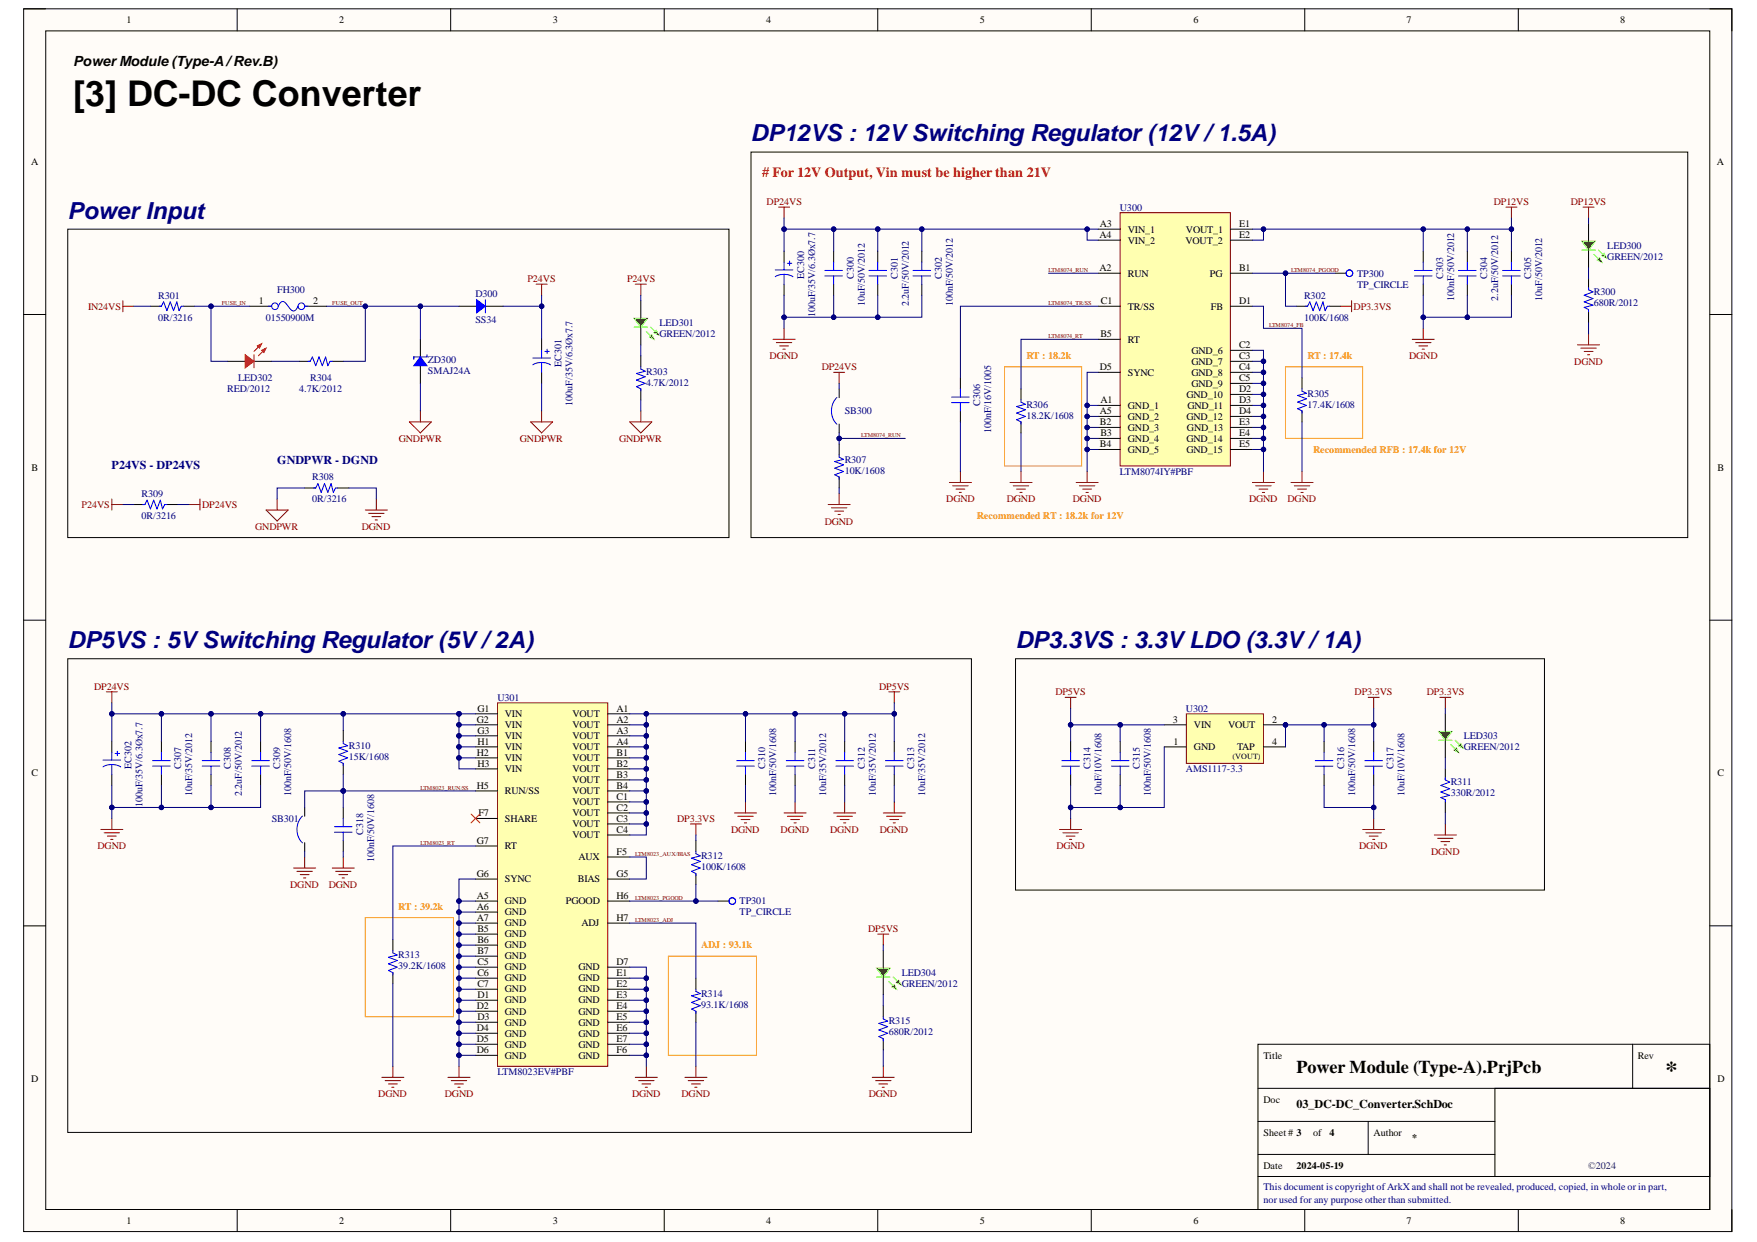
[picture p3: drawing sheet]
<svg xmlns="http://www.w3.org/2000/svg" width="297mm" height="210mm" viewBox="0 0 297 210" stroke-linecap="round" stroke-linejoin="round" font-family="sans-serif">
<defs><g id="words">
<text font-size="6" x="12.4" y="17.9">[3] DC-DC Converter</text>
<text font-size="4.1" x="281.5" y="182.2">*</text>
<g font-size="4" fill="#000080">
<text x="126.9" y="23.9">DP12VS : 12V Switching Regulator (12V / 1.5A)</text>
<text x="11.4" y="36.9">Power Input</text>
<text x="11.4" y="109.5">DP5VS : 5V Switching Regulator (5V / 2A)</text>
<text x="171.7" y="109.5">DP3.3VS : 3.3V LDO (3.3V / 1A)</text>
</g>
<text font-size="3" x="219.2" y="181.4">Power Module (Type-A).PrjPcb</text>
<text font-size="2.4" x="12.4" y="11.2">PowerModule (Type-A /Rev.B)</text>
<text font-size="2.4" fill="#f00" x="128.8" y="29.8"># For 12V Output, Vin must be higher than 21V</text>
<g font-size="2" fill="#000080">
<text x="18.9" y="79.3">P24VS - DP24VS</text>
<text x="46.9" y="78.4">GNDPWR - DGND</text>
</g>
<text font-size="2" x="219.2" y="187.2">03_DC-DC_Converter.SchDoc</text>
<g font-size="1.7">
<text x="21.4" y="3.9">1</text>
<text x="57.4" y="3.9">2</text>
<text x="93.5" y="3.9">3</text>
<text x="129.5" y="3.9">4</text>
<text x="165.6" y="3.9">5</text>
<text x="201.8" y="3.9">6</text>
<text x="237.8" y="3.9">7</text>
<text x="273.9" y="3.9">8</text>
<text x="5.2" y="27.9">A</text>
<text x="290.3" y="27.9">A</text>
<text x="185.9" y="40.2">A4</text>
<text x="186" y="38.4">A3</text>
<text x="190.7" y="39.3">VIN_1</text>
<text x="190.7" y="41.2">VIN_2</text>
<text x="200.4" y="41.2">VOUT_2</text>
<text x="200.5" y="39.3">VOUT_1</text>
<text x="209.5" y="38.4">E1</text>
<text x="209.5" y="40.2">E2</text>
<text x="185.9" y="45.8">A2</text>
<text x="190.7" y="46.7">RUN</text>
<text x="204.6" y="46.7">PG</text>
<text x="209.5" y="45.8">B1</text>
<text x="43.7" y="51.4">1</text>
<text x="53" y="51.4">2</text>
<text x="186.1" y="51.4">C1</text>
<text x="190.7" y="52.3">TR/SS</text>
<text x="204.7" y="52.3">FB</text>
<text x="209.5" y="51.4">D1</text>
<text x="186" y="57">B5</text>
<text x="190.7" y="57.9">RT</text>
<text x="201.4" y="59.8">GND_6</text>
<text x="209.5" y="58.8">C2</text>
<text x="186" y="62.5">D5</text>
<text x="190.7" y="63.5">SYNC</text>
<text x="201.4" y="61.6">GND_7</text>
<text x="201.4" y="63.5">GND_8</text>
<text x="201.4" y="65.3">GND_9</text>
<text x="209.5" y="60.7">C3</text>
<text x="209.5" y="62.5">C4</text>
<text x="209.5" y="64.4">C5</text>
<text x="186" y="70">A5</text>
<text x="186" y="71.8">B2</text>
<text x="186" y="68.1">A1</text>
<text x="190.7" y="69.1">GND_1</text>
<text x="190.7" y="70.9">GND_2</text>
<text x="200.6" y="67.2">GND_10</text>
<text x="200.6" y="70.9">GND_12</text>
<text x="200.8" y="69.1">GND_11</text>
<text x="209.5" y="66.3">D2</text>
<text x="209.5" y="68.1">D3</text>
<text x="209.5" y="70">D4</text>
<text x="209.5" y="71.8">E3</text>
<text x="186" y="75.6">B4</text>
<text x="186" y="73.7">B3</text>
<text x="190.7" y="72.8">GND_3</text>
<text x="190.7" y="74.6">GND_4</text>
<text x="190.7" y="76.5">GND_5</text>
<text x="200.6" y="74.6">GND_14</text>
<text x="200.6" y="76.5">GND_15</text>
<text x="200.7" y="72.8">GND_13</text>
<text x="209.5" y="73.7">E4</text>
<text x="209.5" y="75.6">E5</text>
<text x="5.3" y="79.5">B</text>
<text x="290.3" y="79.5">B</text>
<text x="80.6" y="122.1">G2</text>
<text x="80.7" y="120.3">G1</text>
<text x="80.7" y="124">G3</text>
<text x="80.7" y="125.9">H1</text>
<text x="85.4" y="121.2">VIN</text>
<text x="85.4" y="123.1">VIN</text>
<text x="85.4" y="124.9">VIN</text>
<text x="96.8" y="121.2">VOUT</text>
<text x="96.8" y="123.1">VOUT</text>
<text x="96.8" y="124.9">VOUT</text>
<text x="104.2" y="120.3">A1</text>
<text x="104.2" y="122.1">A2</text>
<text x="104.2" y="124">A3</text>
<text x="104.2" y="125.9">A4</text>
<text x="198.3" y="122.1">3</text>
<text x="198.4" y="125.9">1</text>
<text x="201.9" y="123.1">VIN</text>
<text x="207.6" y="123.1">VOUT</text>
<text x="215.1" y="122.1">2</text>
<text x="215.1" y="125.9">4</text>
<text x="5.3" y="131.2">C</text>
<text x="80.6" y="127.7">H2</text>
<text x="80.7" y="129.6">H3</text>
<text x="85.4" y="126.8">VIN</text>
<text x="85.4" y="128.6">VIN</text>
<text x="85.4" y="130.5">VIN</text>
<text x="96.8" y="126.8">VOUT</text>
<text x="96.8" y="128.6">VOUT</text>
<text x="96.8" y="130.5">VOUT</text>
<text x="104.2" y="127.7">B1</text>
<text x="104.2" y="129.6">B2</text>
<text x="104.2" y="131.4">B3</text>
<text x="201.9" y="126.8">GND</text>
<text x="209.1" y="126.8">TAP</text>
<text x="290.3" y="131.2">C</text>
<text x="80.6" y="133.3">H5</text>
<text x="80.9" y="137.9">F7</text>
<text x="85.4" y="134.2">RUN/SS</text>
<text x="96.8" y="132.4">VOUT</text>
<text x="96.8" y="134.2">VOUT</text>
<text x="96.8" y="136.1">VOUT</text>
<text x="96.8" y="137.9">VOUT</text>
<text x="104.2" y="133.3">B4</text>
<text x="104.2" y="135.2">C1</text>
<text x="104.2" y="137">C2</text>
<text x="80.6" y="142.6">G7</text>
<text x="85.4" y="138.9">SHARE</text>
<text x="85.4" y="143.5">RT</text>
<text x="96.8" y="139.8">VOUT</text>
<text x="96.8" y="141.7">VOUT</text>
<text x="104.2" y="138.9">C3</text>
<text x="104.2" y="140.7">C4</text>
<text x="80.6" y="148.2">G6</text>
<text x="85.4" y="149.1">SYNC</text>
<text x="97.7" y="149.1">BIAS</text>
<text x="97.8" y="145.4">AUX</text>
<text x="104.2" y="144.5">F5</text>
<text x="104.2" y="148.2">G5</text>
<text x="80.6" y="151.9">A5</text>
<text x="80.6" y="153.8">A6</text>
<text x="80.6" y="155.6">A7</text>
<text x="85.4" y="152.8">GND</text>
<text x="85.4" y="154.7">GND</text>
<text x="95.7" y="152.8">PGOOD</text>
<text x="104.2" y="151.9">H6</text>
<text x="104.2" y="155.6">H7</text>
<text x="80.7" y="157.5">B5</text>
<text x="80.7" y="159.3">B6</text>
<text x="80.7" y="161.2">B7</text>
<text x="85.4" y="156.5">GND</text>
<text x="85.4" y="158.4">GND</text>
<text x="85.4" y="160.3">GND</text>
<text x="98.3" y="156.5">ADJ</text>
<text x="80.7" y="163.1">C5</text>
<text x="80.7" y="164.9">C6</text>
<text x="80.7" y="166.8">C7</text>
<text x="85.4" y="162.1">GND</text>
<text x="85.4" y="164">GND</text>
<text x="85.4" y="165.8">GND</text>
<text x="85.4" y="167.7">GND</text>
<text x="97.8" y="167.7">GND</text>
<text x="97.8" y="165.8">GND</text>
<text x="97.8" y="164">GND</text>
<text x="104.2" y="166.8">E2</text>
<text x="104.2" y="164.9">E1</text>
<text x="104.2" y="163.1">D7</text>
<text x="80.6" y="170.6">D2</text>
<text x="80.7" y="168.6">D1</text>
<text x="80.7" y="172.4">D3</text>
<text x="85.4" y="169.6">GND</text>
<text x="85.4" y="171.5">GND</text>
<text x="85.4" y="173.4">GND</text>
<text x="97.8" y="173.4">GND</text>
<text x="97.8" y="171.5">GND</text>
<text x="97.8" y="169.6">GND</text>
<text x="104.2" y="172.4">E5</text>
<text x="104.2" y="170.6">E4</text>
<text x="104.2" y="168.6">E3</text>
<text x="80.6" y="174.3">D4</text>
<text x="80.6" y="176.2">D5</text>
<text x="80.6" y="178">D6</text>
<text x="85.4" y="175.2">GND</text>
<text x="85.4" y="177.1">GND</text>
<text x="85.4" y="178.9">GND</text>
<text x="97.8" y="178.9">GND</text>
<text x="97.8" y="177.1">GND</text>
<text x="97.8" y="175.2">GND</text>
<text x="104.2" y="178">F6</text>
<text x="104.2" y="176.2">E7</text>
<text x="104.2" y="174.3">E6</text>
<text x="213.6" y="178.9">Title</text>
<text x="276.9" y="178.9">Rev</text>
<text x="5.2" y="182.8">D</text>
<text x="290.3" y="182.8">D</text>
<text x="213.6" y="186.4">Doc</text>
<text x="213.6" y="192">Sheet # 3</text>
<text x="222" y="192">of</text>
<text x="224.8" y="192">4</text>
<text x="232.2" y="192">Author</text>
<text x="213.6" y="197.5">Date</text>
<text x="219.2" y="197.5">2024-05-19</text>
<text x="238.7" y="192.9">*</text>
<text x="21.4" y="206.8">1</text>
<text x="57.4" y="206.8">2</text>
<text x="93.5" y="206.8">3</text>
<text x="129.5" y="206.8">4</text>
<text x="165.6" y="206.8">5</text>
<text x="201.8" y="206.8">6</text>
<text x="237.8" y="206.8">7</text>
<text x="273.9" y="206.8">8</text>
</g>
<g font-size="1.7" fill="#800000">
<text x="129.6" y="34.6">DP24VS</text>
<text x="252.5" y="34.6">DP12VS</text>
<text x="265.6" y="34.6">DP12VS</text>
<text x="89.2" y="47.7">P24VS</text>
<text x="106" y="47.7">P24VS</text>
<text x="14.9" y="52.3">IN24VS</text>
<text x="228.8" y="52.3">DP3.3VS</text>
<text x="130.1" y="60.7">DGND</text>
<text x="138.9" y="62.5">DP24VS</text>
<text x="238.2" y="60.7">DGND</text>
<text x="266.2" y="61.6">DGND</text>
<text x="67.4" y="74.6">GNDPWR</text>
<text x="87.9" y="74.6">GNDPWR</text>
<text x="104.6" y="74.6">GNDPWR</text>
<text x="13.8" y="85.8">P24VS</text>
<text x="34.2" y="85.8">DP24VS</text>
<text x="43.1" y="89.6">GNDPWR</text>
<text x="61.2" y="89.6">DGND</text>
<text x="139.4" y="88.7">DGND</text>
<text x="160" y="84.9">DGND</text>
<text x="170.2" y="84.9">DGND</text>
<text x="181.4" y="84.9">DGND</text>
<text x="211.2" y="84.9">DGND</text>
<text x="217.7" y="84.9">DGND</text>
<text x="15.9" y="116.6">DP24VS</text>
<text x="148.6" y="116.6">DP5VS</text>
<text x="178.4" y="117.5">DP5VS</text>
<text x="229" y="117.5">DP3.3VS</text>
<text x="241.2" y="117.5">DP3.3VS</text>
<text x="16.5" y="143.5">DGND</text>
<text x="114.5" y="138.9">DP3.3VS</text>
<text x="123.6" y="140.7">DGND</text>
<text x="132" y="140.7">DGND</text>
<text x="140.4" y="140.7">DGND</text>
<text x="148.7" y="140.7">DGND</text>
<text x="178.6" y="143.5">DGND</text>
<text x="229.8" y="143.5">DGND</text>
<text x="242" y="144.5">DGND</text>
<text x="49.1" y="150">DGND</text>
<text x="55.6" y="150">DGND</text>
<text x="146.8" y="157.5">DP5VS</text>
<text x="64" y="185.5">DGND</text>
<text x="75.2" y="185.5">DGND</text>
<text x="106.8" y="185.5">DGND</text>
<text x="115.2" y="185.5">DGND</text>
<text x="146.9" y="185.5">DGND</text>
</g>
<g font-size="1.7" fill="#000080">
<text x="189.3" y="35.6">U300</text>
<text x="136" y="47.1" transform="rotate(-90 136 47.1)">EC300</text>
<text x="144.3" y="47.1" transform="rotate(-90 144.3 47.1)">C300</text>
<text x="151.8" y="47.1" transform="rotate(-90 151.8 47.1)">C301</text>
<text x="159.2" y="47.1" transform="rotate(-90 159.2 47.1)">C302</text>
<text x="229.4" y="46.7">TP300</text>
<text x="244" y="47.1" transform="rotate(-90 244 47.1)">C303</text>
<text x="251.4" y="47.1" transform="rotate(-90 251.4 47.1)">C304</text>
<text x="258.9" y="47.1" transform="rotate(-90 258.9 47.1)">C305</text>
<text x="271.7" y="42.1">LED300</text>
<text x="271.7" y="43.9">GREEN/2012</text>
<text x="26.7" y="50.5">R301</text>
<text x="46.9" y="49.5">FH300</text>
<text x="80.4" y="50.1">D300</text>
<text x="137.8" y="53.6" transform="rotate(-90 137.8 53.6)">100uF/35V/6.3Øx7.7</text>
<text x="146.2" y="51.7" transform="rotate(-90 146.2 51.7)">10uF/50V/2012</text>
<text x="153.6" y="51.7" transform="rotate(-90 153.6 51.7)">2.2uF/50V/2012</text>
<text x="161.1" y="51.7" transform="rotate(-90 161.1 51.7)">100nF/50V/2012</text>
<text x="220.5" y="50.5">R302</text>
<text x="229.4" y="48.6">TP_CIRCLE</text>
<text x="245.8" y="50.8" transform="rotate(-90 245.8 50.8)">100nF/50V/2012</text>
<text x="253.3" y="50.8" transform="rotate(-90 253.3 50.8)">2.2uF/50V/2012</text>
<text x="260.7" y="50.8" transform="rotate(-90 260.7 50.8)">10uF/50V/2012</text>
<text x="269.4" y="49.9">R300</text>
<text x="269.4" y="51.7">680R/2012</text>
<text x="26.7" y="54.2">0R/3216</text>
<text x="44.9" y="54.2">01550900M</text>
<text x="80.4" y="54.5">SS34</text>
<text x="111.5" y="55.1">LED301</text>
<text x="111.5" y="57">GREEN/2012</text>
<text x="220.5" y="54.2">100K/1608</text>
<text x="40.3" y="64.4">LED302</text>
<text x="52.5" y="64.4">R304</text>
<text x="72.3" y="61.3">ZD300</text>
<text x="72.3" y="63.1">SMAJ24A</text>
<text x="94.9" y="62" transform="rotate(-90 94.9 62)">EC301</text>
<text x="109.2" y="63.3">R303</text>
<text x="109.2" y="65.2">4.7K/2012</text>
<text x="38.4" y="66.3">RED/2012</text>
<text x="50.6" y="66.3">4.7K/2012</text>
<text x="96.8" y="68.5" transform="rotate(-90 96.8 68.5)">100uF/35V/6.3Øx7.7</text>
<text x="142.8" y="70">SB300</text>
<text x="165.7" y="68.5" transform="rotate(-90 165.7 68.5)">C306</text>
<text x="173.5" y="68.9">R306</text>
<text x="173.5" y="70.7">18.2K/1608</text>
<text x="221.1" y="67">R305</text>
<text x="221.1" y="68.9">17.4K/1608</text>
<text x="167.6" y="73.2" transform="rotate(-90 167.6 73.2)">100nF/16V/1005</text>
<text x="23.9" y="83.9">R309</text>
<text x="52.8" y="81.1">R308</text>
<text x="142.8" y="78.2">R307</text>
<text x="142.8" y="80">10K/1608</text>
<text x="189.3" y="80.2">LTM8074IY#PBF</text>
<text x="23.9" y="87.7">0R/3216</text>
<text x="52.8" y="84.9">0R/3216</text>
<text x="84.1" y="118.4">U301</text>
<text x="200.5" y="120.3">U302</text>
<text x="247.5" y="124.9">LED303</text>
<text x="22.2" y="129.9" transform="rotate(-90 22.2 129.9)">EC302</text>
<text x="30.6" y="129.9" transform="rotate(-90 30.6 129.9)">C307</text>
<text x="39" y="129.9" transform="rotate(-90 39 129.9)">C308</text>
<text x="47.4" y="129.9" transform="rotate(-90 47.4 129.9)">C309</text>
<text x="59" y="126.6">R310</text>
<text x="59" y="128.5">15K/1608</text>
<text x="129.4" y="129.9" transform="rotate(-90 129.4 129.9)">C310</text>
<text x="137.8" y="129.9" transform="rotate(-90 137.8 129.9)">C311</text>
<text x="146.2" y="129.9" transform="rotate(-90 146.2 129.9)">C312</text>
<text x="154.6" y="129.9" transform="rotate(-90 154.6 129.9)">C313</text>
<text x="184.3" y="129.9" transform="rotate(-90 184.3 129.9)">C314</text>
<text x="192.7" y="129.9" transform="rotate(-90 192.7 129.9)">C315</text>
<text x="200.5" y="130.5">AMS1117-3.3</text>
<text x="227.2" y="129.9" transform="rotate(-90 227.2 129.9)">C316</text>
<text x="235.6" y="129.9" transform="rotate(-90 235.6 129.9)">C317</text>
<text x="247.5" y="126.8">GREEN/2012</text>
<text x="24.1" y="136.4" transform="rotate(-90 24.1 136.4)">100uF/35V/6.3Øx7.7</text>
<text x="32.5" y="134.6" transform="rotate(-90 32.5 134.6)">10uF/35V/2012</text>
<text x="40.9" y="134.6" transform="rotate(-90 40.9 134.6)">2.2uF/50V/2012</text>
<text x="49.2" y="134.6" transform="rotate(-90 49.2 134.6)">100nF/50V/1608</text>
<text x="131.2" y="134.6" transform="rotate(-90 131.2 134.6)">100nF/50V/1608</text>
<text x="139.7" y="134.6" transform="rotate(-90 139.7 134.6)">10uF/35V/2012</text>
<text x="148" y="134.6" transform="rotate(-90 148 134.6)">10uF/35V/2012</text>
<text x="156.4" y="134.6" transform="rotate(-90 156.4 134.6)">10uF/35V/2012</text>
<text x="186.2" y="134.6" transform="rotate(-90 186.2 134.6)">10uF/10V/1608</text>
<text x="194.6" y="134.6" transform="rotate(-90 194.6 134.6)">100nF/50V/1608</text>
<text x="229.1" y="134.6" transform="rotate(-90 229.1 134.6)">100nF/50V/1608</text>
<text x="237.5" y="134.6" transform="rotate(-90 237.5 134.6)">10uF/10V/1608</text>
<text x="245.3" y="132.7">R311</text>
<text x="245.3" y="134.6">330R/2012</text>
<text x="45.9" y="138.9">SB301</text>
<text x="61.4" y="141.1" transform="rotate(-90 61.4 141.1)">C318</text>
<text x="63.3" y="145.7" transform="rotate(-90 63.3 145.7)">100nF/50V/1608</text>
<text x="118.5" y="145.2">R312</text>
<text x="118.5" y="147.1">100K/1608</text>
<text x="125" y="152.8">TP301</text>
<text x="125" y="154.7">TP_CIRCLE</text>
<text x="67.3" y="162">R313</text>
<text x="67.3" y="163.8">39.2K/1608</text>
<text x="152.4" y="164.9">LED304</text>
<text x="152.4" y="166.8">GREEN/2012</text>
<text x="118.5" y="168.5">R314</text>
<text x="118.5" y="170.3">93.1K/1608</text>
<text x="150.2" y="173.1">R315</text>
<text x="150.2" y="175">680R/2012</text>
<text x="84.1" y="181.7">LTM8023EV#PBF</text>
<text x="213.6" y="201.1">This document is copyright ofArkX and shall not be revealed, produced, copied, in whole or in part,</text>
<text x="213.6" y="203.3">nor used for any purpose other than submitted.</text>
</g>
<g font-size="1.7" fill="#f90">
<text x="173.5" y="60.7">RT : 18.2k</text>
<text x="221.1" y="60.7">RT : 17.4k</text>
<text x="222" y="76.5">Recommended RFB : 17.4k for 12V</text>
<text x="165.1" y="87.7">Recommended RT : 18.2k for 12V</text>
<text x="67.3" y="153.8">RT : 39.2k</text>
<text x="118.5" y="160.3">ADJ : 93.1k</text>
</g>
<text font-size="1.7" fill="#073763" x="268.5" y="197.5">©2024</text>
<text font-size="1.4" x="208.4" y="128.3">(VOUT)</text>
<g font-size="1" fill="#800000">
<text x="177.2" y="46">LTM8074_RUN</text>
<text x="218.3" y="46">LTM8074_PGOOD</text>
<text x="37.5" y="51.6">FUSE_IN</text>
<text x="56.2" y="51.6">FUSE_OUT</text>
<text x="177.2" y="51.6">LTM8074_TR/SS</text>
<text x="177.2" y="57.1">LTM8074_RT</text>
<text x="214.5" y="55.3">LTM8074_FB</text>
<text x="145.6" y="73.9">LTM8074_RUN</text>
<text x="71.1" y="133.5">LTM8023_RUN/SS</text>
<text x="71.1" y="142.8">LTM8023_RT</text>
<text x="107.4" y="144.6">LTM8023_AUX/BIAS</text>
<text x="107.4" y="152.1">LTM8023_PGOOD</text>
<text x="107.4" y="155.8">LTM8023_ADJ</text>
</g>
</g></defs>
<path d="M4 1.5h288.8v206.6h-288.8z" fill-rule="evenodd" fill="#fffcf8"/>
<path d="M4 1.5h288.8v206.6h-288.8z" fill="none" stroke="#000" stroke-width=".17"/>
<path d="M7.7 5.2h281.4v199.2h-281.4z" fill-rule="evenodd" fill="#fffcf8"/>
<g fill="none" stroke="#000" stroke-width=".17">
<path d="M4 1.5h3.7M7.7 5.2h281.4v199.2h-281.4zM40.1 1.5v3.7M76.2 1.5v3.7M112.3 1.5v3.7M148.4 1.5v3.7M184.5 1.5v3.7M220.6 1.5v3.7M256.7 1.5v3.7M289.1 1.5h3.7v3.7M4 53.2h3.7M289.1 53.2h3.7"/>
<path d="M38.5 61.1h2.9M42.9 61.1h3M4 104.8h3.7M289.1 104.8h3.7M4 156.5h3.7M289.1 156.5h3.7M212.7 176.5h76.4v27.9h-76.4zM276 176.5v7.4M212.7 183.9h76.4M212.7 198.8h76.4M212.7 189.5h40M212.7 195.1h40"/>
<path d="M231.3 189.5v5.6M252.7 183.9h36.4v14.9h-36.4zM40.1 204.4v3.7M76.2 204.4v3.7M112.3 204.4v3.7M148.4 204.4v3.7M184.5 204.4v3.7M220.6 204.4v3.7M256.7 204.4v3.7M292.8 204.4v3.7"/>
</g>
<path d="M42.9 60v2.2" fill="none" stroke="#f00" stroke-width=".17"/>
<path d="M41.4 60l1.5 1.1-1.5 1.1z" fill="#f00"/>
<path d="M41.4 60l1.5 1.1-1.5 1.1zM43.9 58.5l-1 .9" fill="none" stroke="#f00" stroke-width=".17"/>
<path d="M43.5 58.5l.7-.4-.3 .7z" fill="#f00"/>
<path d="M43.5 58.5l.7-.4-.3 .7zM44.8 59l-1.1 1.1" fill="none" stroke="#f00" stroke-width=".17"/>
<path d="M44.2 59.2l.8-.4-.4 .8z" fill="#f00"/>
<path d="M44.2 59.2l.8-.4-.4 .8z" fill="none" stroke="#f00" stroke-width=".17"/>
<path d="M71.1 57.3v3M50.6 61.1h1.8M56.2 61.1h1.8M71.1 61.8v3" fill="none" stroke="#000" stroke-width=".17"/>
<path d="M52.1 61.1h.3l.4-.8 .6 1.5 .5-1.5 .6 1.5 .5-1.5 .4 1.5 .4-.7h.4" fill="none" stroke="#00f" stroke-width=".17"/>
<path d="M71.1 60.3l1.1 1.5h-2.2z" fill="#00f"/>
<g fill="none" stroke="#00f" stroke-width=".17">
<path d="M45.4 51.8h.5M47 51.8a.81 .81 0 0 1 1-.8l.9 1a.7 .7 0 0 0 .7 .5 .7 .7 0 0 0 .7-.5l.1-.2M51.5 51.8h.6M72.2 60v.3h-2.2v.4M82.1 50.6v2.3M71.1 60.3l1.1 1.5h-2.2zM108.3 62v.4l.8 .3-1.5 .4 1.5 .6-1.5 .5 1.5 .6-1.5 .5 .7 .4v.4"/>
<circle cx="46.5" cy="51.8" r=".56"/>
<circle cx="50.9" cy="51.8" r=".56"/>
</g>
<path d="M42.2 51.8h3.7M51.5 51.8h3.7M77.6 51.8h3M82.1 51.8h2.9M108.3 60.1v1.9M108.3 65.7v1.9" fill="none" stroke="#000" stroke-width=".17"/>
<path d="M90.6 48h1.9M91.6 48v1.9M107.4 48h1.9M108.3 48v1.9M89.7 71.3h3.7l-1.8 1.9zM91.6 69.4v1.9" fill="none" stroke="#800000" stroke-width=".17"/>
<path d="M80.6 50.6l1.5 1.2-1.5 1.1z" fill="#00f"/>
<path d="M80.6 50.6l1.5 1.2-1.5 1.1z" fill="none" stroke="#00f" stroke-width=".17"/>
<path d="M106.5 71.3h3.7l-1.9 1.9zM108.3 69.4v1.9" fill="none" stroke="#800000" stroke-width=".17"/>
<path d="M108.3 50.8v3M108.3 55.3v3" fill="none" stroke="#000" stroke-width=".17"/>
<path d="M107.2 55.3h2.3" fill="none" stroke="#0f0" stroke-width=".17"/>
<path d="M107.2 53.8h2.3l-1.2 1.5z" fill="#0f0"/>
<path d="M107.2 53.8h2.3l-1.2 1.5zM110 55.3l.9 .9" fill="none" stroke="#0f0" stroke-width=".17"/>
<path d="M110.9 55.9l.4 .7-.7-.4z" fill="#0f0"/>
<path d="M109.3 56l1.1 1.2M110.9 55.9l.4 .7-.7-.4z" fill="none" stroke="#0f0" stroke-width=".17"/>
<path d="M110.2 56.6l.4 .7-.8-.3z" fill="#0f0"/>
<path d="M110.2 56.6l.4 .7-.8-.3z" fill="none" stroke="#0f0" stroke-width=".17"/>
<path d="M11.5 38.7h111.7v52.2h-111.7zM18.9 125.3v1.9M18.9 130.9v1.8M27.3 125.3v1.9M27.3 130.9v1.8" fill="none" stroke="#000" stroke-width=".17"/>
<path d="M17.4 129.6a2.94 2.94 0 0 1 3 0M17.4 128.5h3M18.9 127.2v1.3M18.9 129.2v1.7M19.5 127.3h.7M19.8 127v.7M25.8 128.5h3M25.8 129.5h3M27.3 127.2v1.3M27.3 129.5v1.4" fill="none" stroke="#00f" stroke-width=".17"/>
<path d="M84.1 118.8h18.6v61.4h-18.6z" fill-rule="evenodd" fill="#ffffb0"/>
<g fill="none" stroke="#800000" stroke-width=".17">
<path d="M267.6 35h1.9M268.6 35v1.9M266.7 58.3h3.7M267.3 58.8h2.6M267.8 59.4h1.5M268.4 60h.4M268.6 56.4v1.9M18 116.9h1.8M18.9 116.9v1.9M84.1 118.8h18.6v61.4h-18.6zM150.3 116.9h1.8M151.2 116.9v1.9"/>
<path d="M18.9 138.3v1.9M116.7 139.3h1.9M117.6 139.3v1.8M124.2 137.4h3.7M124.7 138h2.6M125.3 138.5h1.5M125.8 139.1h.4M126 135.5v1.9M132.6 137.4h3.7M133.1 138h2.6M133.7 138.5h1.5M134.2 139.1h.4"/>
<path d="M134.4 135.5v1.9M140.9 137.4h3.8M141.5 138h2.6M142.1 138.5h1.4M142.6 139.1h.4M142.8 135.5v1.9M149.3 137.4h3.7M149.9 138h2.6M150.4 138.5h1.5M151 139.1h.4M151.2 135.5v1.9M17 140.2h3.8"/>
<path d="M17.6 140.7h2.6M18.2 141.3h1.4M18.7 141.9h.4M56.2 146.7h3.7M56.7 147.3h2.6M57.3 147.8h1.5M57.8 148.4h.4M58 144.8v1.9M148.4 157.9h1.9M149.3 157.9v1.8M64.5 182.1h3.8M65.1 182.6h2.6"/>
<path d="M65.7 183.2h1.5M66.2 183.8h.4M66.4 180.2v1.9M75.7 182.1h3.8M76.3 182.6h2.6M76.8 183.2h1.5M77.4 183.8h.4M77.6 180.2v1.9M107.4 182.1h3.7M108 182.6h2.6M108.5 183.2h1.5M109.1 183.8h.4"/>
<path d="M109.3 180.2v1.9M115.8 182.1h3.7M116.3 182.6h2.7M116.9 183.2h1.5M117.5 183.8h.3M117.6 180.2v1.9M147.5 182.1h3.7M148 182.6h2.6M148.6 183.2h1.5M149.1 183.8h.4M149.3 180.2v1.9"/>
</g>
<g fill="none" stroke="#000" stroke-width=".17">
<path d="M268.6 47.1v1.9M268.6 52.7v1.9M11.5 111.3h152.7v80.1h-152.7zM35.7 125.3v1.9M35.7 130.9v1.8M44.1 125.3v1.9M44.1 130.9v1.8M58 123.4v1.9M58 129v1.9M58 136.5v1.8M80.4 120.6h3.7M80.4 122.5h3.7"/>
<path d="M80.4 124.4h3.7M80.4 126.2h3.7M80.4 128.1h3.7M80.4 129.9h3.7M80.4 133.7h3.7M80.4 138.3h3.7M102.7 120.6h3.8M102.7 122.5h3.8M102.7 124.4h3.8M102.7 126.2h3.8M102.7 128.1h3.8M102.7 129.9h3.8"/>
<path d="M102.7 133.7h3.8M102.7 131.8h3.8M102.7 135.5h3.8M102.7 137.4h3.8M102.7 139.3h3.8M126 125.3v1.9M126 130.9v1.8M134.4 125.3v1.9M134.4 130.9v1.8M142.8 125.3v1.9M142.8 130.9v1.8M151.2 125.3v1.9"/>
<path d="M151.2 130.9v1.8M58 142v1.9M66.4 158.8v1.9M80.4 143h3.7M80.4 148.6h3.7M80.4 152.3h3.7M80.4 154.1h3.7M80.4 156h3.7M80.4 157.9h3.7M80.4 159.7h3.7M102.7 148.6h3.8M102.7 152.3h3.8"/>
<path d="M102.7 156h3.8M102.7 141.1h3.8M102.7 144.8h3.8M117.6 142v1.9M117.6 147.6v1.9M66.4 164.4v1.8M80.4 161.6h3.7M80.4 163.5h3.7M80.4 165.3h3.7M80.4 167.2h3.7M80.4 169h3.7M80.4 170.9h3.7"/>
<path d="M80.4 172.8h3.7M80.4 174.6h3.7M80.4 176.5h3.7M80.4 178.4h3.7M102.7 163.5h3.8M102.7 165.3h3.8M102.7 167.2h3.8M102.7 169h3.8M102.7 170.9h3.8M102.7 172.8h3.8M102.7 174.6h3.8M102.7 176.5h3.8"/>
<path d="M102.7 178.4h3.8M117.6 165.3v1.9M117.6 170.9v1.9M149.3 170v1.8M149.3 175.6v1.8"/>
</g>
<g fill="none" stroke="#00f" stroke-width=".17">
<path d="M268.6 48.6v.4l.7 .3-1.5 .6 1.5 .6-1.5 .5 1.5 .6-1.5 .3 .8 .4v.4M34.2 128.5h3M34.2 129.5h3M35.7 127.2v1.3M35.7 129.5v1.4M42.6 128.5h2.9M42.6 129.5h2.9M44.1 127.2v1.3M44.1 129.5v1.4M56.5 139.7h3M58 125.3v.4l.8 .3-1.5 .4 1.5 .6-1.5 .5 1.5 .6-1.5 .5 .7 .4v.4M58 138.3v1.4"/>
<path d="M124.5 128.5h3M124.5 129.5h3M126 127.2v1.3M126 129.5v1.4M132.9 128.5h3M132.9 129.5h3M134.4 127.2v1.3M134.4 129.5v1.4M141.3 128.5h3M141.3 129.5h3M142.8 127.2v1.3M142.8 129.5v1.4"/>
<path d="M149.7 128.5h3M149.7 129.5h3M151.2 127.2v1.3M151.2 129.5v1.4M56.5 140.6h3M58 140.6v1.4M117.6 143.9v.4l.8 .4-1.5 .3 1.5 .6-1.5 .5 1.5 .6-1.5 .6 .7 .3v.4M66.4 160.7v.3l.8 .4-1.5 .4 1.5 .5-1.5 .6 1.5 .6-1.5 .5 .7 .4v.4M117.6 167.2v.3l.8 .4-1.5 .4 1.5 .6-1.5 .5 1.5 .6-1.5 .5 .7 .4v.4M149.3 171.8v.4l.8 .4-1.5 .4 1.5 .5-1.5 .6 1.5 .5-1.5 .6 .7 .4v.3"/>
</g>
<path d="M79.6 137.6l1.5 1.5M81.1 137.6l-1.5 1.5" fill="none" stroke="#f00" stroke-width=".17"/>
<path d="M189.4 35.9h18.6v42.9h-18.6z" fill-rule="evenodd" fill="#ffffb0"/>
<g fill="none" stroke="#800000" stroke-width=".17">
<path d="M131.6 35h1.9M132.6 35v1.9M189.4 35.9h18.6v42.9h-18.6zM254.6 35h1.9M255.5 35v1.9M130.7 57.3h3.7M131.3 57.9h2.6M131.8 58.5h1.5M132.4 59h.3M132.6 55.5v1.8M226.6 51.8h1.9M228.5 50.8v1.9"/>
<path d="M238.8 57.3h3.7M239.3 57.9h2.6M239.9 58.5h1.5M240.4 59h.4M240.6 55.5v1.8M162.4 79.7v1.8M172.6 79.7v1.8M183.8 79.7v1.8M213.6 79.7v1.8M220.1 79.7v1.8M160.5 81.5h3.7M161.1 82.1h2.6"/>
<path d="M161.6 82.7h1.5M162.2 83.2h.3M170.8 81.5h3.7M171.3 82.1h2.6M171.9 82.7h1.5M172.4 83.2h.4M181.9 81.5h3.8M182.5 82.1h2.6M183 82.7h1.5M183.6 83.2h.4M211.7 81.5h3.8M212.3 82.1h2.6"/>
<path d="M212.9 82.7h1.4M213.4 83.2h.4M218.3 81.5h3.7M218.8 82.1h2.6M219.4 82.7h1.5M219.9 83.2h.4"/>
</g>
<g fill="none" stroke="#000" stroke-width=".17">
<path d="M185.7 38.7h3.7M208 38.7h3.7M268.6 37.8v3M132.6 42.4v1.9M132.6 48v1.9M140.9 42.4v1.9M140.9 48v1.9M148.4 42.4v1.9M148.4 48v1.9M155.8 42.4v1.9M155.8 48v1.9M185.7 46.2h3.7"/>
<path d="M185.7 40.6h3.7M185.7 57.3h3.7M185.7 51.8h3.7M208 46.2h3.7M208 40.6h3.7M208 51.8h3.7M208 59.2h3.7M219.2 51.8h1.9M224.8 51.8h1.8M240.6 42.4v1.9M240.6 48v1.9M248.1 42.4v1.9"/>
<path d="M248.1 48v1.9M255.5 42.4v1.9M255.5 48v1.9M268.6 42.3v2.9M162.4 63.9v1.8M162.4 69.4v1.9M185.7 68.5h3.7M185.7 70.4h3.7M185.7 72.2h3.7M185.7 74.1h3.7M185.7 76h3.7M185.7 62.9h3.7"/>
<path d="M208 68.5h3.7M208 70.4h3.7M208 72.2h3.7M208 74.1h3.7M208 76h3.7M208 61.1h3.7M208 62.9h3.7M208 64.8h3.7M208 66.7h3.7"/>
</g>
<g fill="none" stroke="#00f" stroke-width=".17">
<path d="M131.1 46.8a2.94 2.94 0 0 1 3 0M131.1 45.6h2.9M132.6 44.3v1.3M132.6 46.4v1.6M133.1 44.5h.8M133.5 44.1v.8M139.4 45.7h3M139.4 46.6h3M140.9 44.3v1.4M140.9 46.6v1.4M146.9 45.7h3M146.9 46.6h3"/>
<path d="M148.4 44.3v1.4M148.4 46.6v1.4M154.4 45.7h2.9M154.4 46.6h2.9M155.8 44.3v1.4M155.8 46.6v1.4M220.7 51.8h.4l.3-.8 .6 1.5 .5-1.5 .6 1.5 .6-1.5 .3 1.5 .4-.7h.4M239.1 45.7h3M239.1 46.6h3M240.6 44.3v1.4M240.6 46.6v1.4M246.6 45.7h3"/>
<path d="M246.6 46.6h3M248.1 44.3v1.4M248.1 46.6v1.4M254 45.7h3M254 46.6h3M255.5 44.3v1.4M255.5 46.6v1.4M160.9 67.1h3M160.9 68h3M162.4 65.7v1.4M162.4 68v1.4"/>
</g>
<path d="M169.8 62h13.1v16.8h-13.1zM217.3 62h13.1v12.1h-13.1z" fill="none" stroke="#f90" stroke-width=".17"/>
<path d="M267.4 42.3h2.3" fill="none" stroke="#0f0" stroke-width=".17"/>
<path d="M267.4 40.8h2.3l-1.1 1.5z" fill="#0f0"/>
<path d="M267.4 40.8h2.3l-1.1 1.5zM270.2 42.3l1 .9" fill="none" stroke="#0f0" stroke-width=".17"/>
<path d="M270.8 43.2l.4-.4 .3 .8z" fill="#0f0"/>
<path d="M269.5 43l1.1 1.1M270.8 43.2l.4-.4 .3 .8z" fill="none" stroke="#0f0" stroke-width=".17"/>
<path d="M270.1 43.9l.3-.3 .4 .7z" fill="#0f0"/>
<path d="M270.1 43.9l.3-.3 .4 .7z" fill="none" stroke="#0f0" stroke-width=".17"/>
<path d="M127 25.7h158.3v65.2h-158.3z" fill="none" stroke="#000" stroke-width=".17"/>
<circle cx="217.3" cy="122.5" r=".37" fill="#000080"/>
<circle cx="217.3" cy="122.5" r=".37" fill="none" stroke="#000080" stroke-width=".17"/>
<path d="M200.6 120.6h13v8.4h-13z" fill-rule="evenodd" fill="#ffffb0"/>
<path d="M200.6 120.6h13v8.4h-13z" fill="none" stroke="#800000" stroke-width=".17"/>
<path d="M196.8 122.5h3.8M196.8 126.2h3.8M213.6 122.5h3.7" fill="none" stroke="#000" stroke-width=".17"/>
<circle cx="217.3" cy="122.5" r=".37" fill="#000080"/>
<circle cx="217.3" cy="122.5" r=".37" fill="none" stroke="#000080" stroke-width=".17"/>
<path d="M181 125.3v1.9M181 130.9v1.8M189.4 125.3v1.9M189.4 130.9v1.8M213.6 126.2h3.7M223.9 125.3v1.9M223.9 130.9v1.8M232.2 125.3v1.9M232.2 130.9v1.8M244.3 120.6v3M244.3 125.1v3" fill="none" stroke="#000" stroke-width=".17"/>
<g fill="none" stroke="#00f" stroke-width=".17">
<path d="M179.5 128.6h3M179.5 129.5h3M181 127.2v1.4M181 129.5v1.4M187.9 128.6h3M187.9 129.5h3M189.4 127.2v1.4M189.4 129.5v1.4M222.4 128.6h2.9M222.4 129.5h2.9M223.9 127.2v1.4M223.9 129.5v1.4"/>
<path d="M230.7 128.6h3M230.7 129.5h3M232.2 127.2v1.4M232.2 129.5v1.4"/>
</g>
<g fill="none" stroke="#800000" stroke-width=".17">
<path d="M180.1 117.9h1.8M181 117.9v1.8M231.3 117.9h1.9M232.2 117.9v1.8M181 138.3v1.9M232.2 138.3v1.9M179.1 140.2h3.8M179.7 140.7h2.6M180.3 141.3h1.4M180.8 141.9h.4M230.4 140.2h3.7M230.9 140.7h2.6"/>
<path d="M231.5 141.3h1.5M232 141.9h.4"/>
</g>
<path d="M243.2 125.1h2.3" fill="none" stroke="#0f0" stroke-width=".17"/>
<path d="M243.2 123.6h2.3l-1.2 1.5z" fill="#0f0"/>
<path d="M243.2 123.6h2.3l-1.2 1.5zM246 125.1l.9 .9" fill="none" stroke="#0f0" stroke-width=".17"/>
<path d="M246.6 126l.3-.3 .4 .7z" fill="#0f0"/>
<path d="M245.3 125.8l1.1 1.2M246.6 126l.3-.3 .4 .7z" fill="none" stroke="#0f0" stroke-width=".17"/>
<path d="M245.8 126.8l.4-.4 .4 .8z" fill="#0f0"/>
<path d="M245.8 126.8l.4-.4 .4 .8zM148.2 165.1h2.2" fill="none" stroke="#0f0" stroke-width=".17"/>
<g fill="none" stroke="#800000" stroke-width=".17">
<path d="M20.8 50.8v1.9M20.8 51.8h1.8M69.2 71.3h3.7l-1.8 1.9zM71.1 69.4v1.9M140.9 62.9h1.9M141.9 62.9v1.9M18.9 85.3h1.9M18.9 84.3v1.9M31.9 85.3h1.9M33.8 84.3v1.9M45 86.2h3.7l-1.8 1.9zM46.9 84.3v1.9"/>
<path d="M61.8 86.2h3.7M62.3 86.8h2.6M62.9 87.3h1.5M63.4 87.9h.4M63.6 84.3v1.9M140 85.3h3.7M140.6 85.8h2.6M141.1 86.4h1.5M141.7 86.9h.4M141.9 83.4v1.9M243.4 117.9h1.9M244.3 117.9v1.8"/>
<path d="M244.3 139.3v1.8M49.6 146.7h3.8M50.2 147.3h2.6M50.8 147.8h1.5M51.3 148.4h.4M51.5 144.8v1.9M242.5 141.1h3.7M243 141.7h2.6M243.6 142.2h1.5M244.2 142.8h.3"/>
</g>
<g fill="none" stroke="#000" stroke-width=".17">
<path d="M25.4 51.8h1.9M31 51.8h1.9M225.7 46.2h1.9M141.9 65.7v1.5M141.9 71.7v1.5M141.9 75v1.9M172.6 65.7v1.9M172.6 71.3v1.9M220.1 63.9v1.8M220.1 69.4v1.9M22.6 85.3h1.9M28.2 85.3h1.9"/>
<path d="M51.5 82.5h1.9M57.1 82.5h1.9M141.9 80.6v1.9M171.7 111.3h89.4v39.1h-89.4zM51.5 136.5v1.5M244.3 129.9v1.9M244.3 135.5v1.9M51.5 142.4v1.5M121.4 152.3h1.8M149.3 160.7v2.9M149.3 165.1v3"/>
</g>
<g fill="none" stroke="#00f" stroke-width=".17">
<path d="M26.9 51.8h.4l.4-.8 .5 1.5 .6-1.5 .5 1.5 .6-1.5 .4 1.5 .3-.7h.4M141.5 67.2a3.2 3.2 0 0 0 0 4.5M141.9 76.9v.4l.7 .3-1.5 .4 1.5 .6-1.5 .5 1.5 .6-1.5 .5 .8 .4v.4M172.6 67.6v.4l.8 .3-1.5 .4 1.5 .6-1.5 .5 1.5 .6-1.5 .5 .7 .4v.4M220.1 65.7v.4l.8 .4-1.5 .3 1.5 .6-1.5 .6 1.5 .5-1.5 .6 .7 .3v.4M24.1 85.3h.4l.4-.8 .5 1.5 .6-1.5 .5 1.5 .6-1.5 .4 1.5 .3-.7h.4M53 82.5h.4l.3-.8 .6 1.5 .6-1.5 .5 1.5 .6-1.5 .4 1.5 .3-.7h.4M51.1 137.9a3.2 3.2 0 0 0 0 4.5M244.3 131.4v.4l.8 .4-1.5 .5 1.5 .6-1.5 .6 1.5 .5-1.5 .4 .7 .4v.3"/>
<circle cx="228.1" cy="46.2" r=".56"/>
<circle cx="123.8" cy="152.3" r=".56"/>
</g>
<path d="M61.8 155.1h14.9v16.7h-14.9zM113 161.6h14.9v16.8h-14.9z" fill="none" stroke="#f90" stroke-width=".17"/>
<path d="M148.2 163.6h2.2l-1.1 1.5z" fill="#0f0"/>
<path d="M148.2 163.6h2.2l-1.1 1.5zM151 165.1l.9 1" fill="none" stroke="#0f0" stroke-width=".17"/>
<path d="M151.6 166.1l.3-.4 .4 .7z" fill="#0f0"/>
<path d="M150.3 165.9l1.1 1.1M151.6 166.1l.3-.4 .4 .7z" fill="none" stroke="#0f0" stroke-width=".17"/>
<path d="M150.8 166.8l.4-.4 .4 .8z" fill="#0f0"/>
<path d="M150.8 166.8l.4-.4 .4 .8z" fill="none" stroke="#0f0" stroke-width=".17"/>
<path d="M91.6 57.3v1.9M91.6 62.9v1.9" fill="none" stroke="#000" stroke-width=".17"/>
<path d="M91.6 59.2v1.3M92.1 59.4h.8M92.5 59v.8M90.1 61.7a2.94 2.94 0 0 1 3 0M90.1 60.5h3M91.6 61.3v1.6" fill="none" stroke="#00f" stroke-width=".17"/>
<path d="M35.7 51.8v9.3h2.8" fill="none" stroke="#000080" stroke-width=".17"/>
<circle cx="35.7" cy="51.8" r=".37" fill="#000080"/>
<g fill="none" stroke="#000080" stroke-width=".17">
<path d="M55.2 51.8h6.6v9.3h-3.8M45.9 61.1h4.7"/>
<circle cx="35.7" cy="51.8" r=".37"/>
</g>
<circle cx="61.8" cy="51.8" r=".37" fill="#000080"/>
<g fill="none" stroke="#000080" stroke-width=".17">
<path d="M71.1 51.8v5.5"/>
<circle cx="61.8" cy="51.8" r=".37"/>
</g>
<circle cx="71.1" cy="51.8" r=".37" fill="#000080"/>
<g fill="none" stroke="#000080" stroke-width=".17">
<path d="M85 51.8h6.6v5.5M108.3 49.9v.9M108.3 58.3v1.8M108.3 67.6v1.8"/>
<circle cx="71.1" cy="51.8" r=".37"/>
</g>
<circle cx="91.6" cy="51.8" r=".37" fill="#000080"/>
<g fill="none" stroke="#000080" stroke-width=".17">
<path d="M91.6 49.9v1.9"/>
<circle cx="91.6" cy="51.8" r=".37"/>
</g>
<circle cx="91.6" cy="51.8" r=".37" fill="#000080"/>
<g fill="none" stroke="#000080" stroke-width=".17">
<path d="M77.6 122.5h2.8"/>
<circle cx="91.6" cy="51.8" r=".37"/>
</g>
<circle cx="77.6" cy="122.5" r=".37" fill="#000080"/>
<g fill="none" stroke="#000080" stroke-width=".17">
<path d="M77.6 124.4h2.8"/>
<circle cx="77.6" cy="122.5" r=".37"/>
</g>
<circle cx="77.6" cy="124.4" r=".37" fill="#000080"/>
<g fill="none" stroke="#000080" stroke-width=".17">
<path d="M77.6 126.2h2.8"/>
<circle cx="77.6" cy="124.4" r=".37"/>
</g>
<circle cx="77.6" cy="126.2" r=".37" fill="#000080"/>
<g fill="none" stroke="#000080" stroke-width=".17">
<path d="M77.6 128.1h2.8"/>
<circle cx="77.6" cy="126.2" r=".37"/>
</g>
<circle cx="77.6" cy="128.1" r=".37" fill="#000080"/>
<g fill="none" stroke="#000080" stroke-width=".17">
<path d="M27.3 120.6v4.7"/>
<circle cx="77.6" cy="128.1" r=".37"/>
</g>
<circle cx="27.3" cy="120.6" r=".37" fill="#000080"/>
<g fill="none" stroke="#000080" stroke-width=".17">
<path d="M35.7 120.6v4.7"/>
<circle cx="27.3" cy="120.6" r=".37"/>
</g>
<circle cx="35.7" cy="120.6" r=".37" fill="#000080"/>
<g fill="none" stroke="#000080" stroke-width=".17">
<path d="M44.1 120.6v4.7"/>
<circle cx="35.7" cy="120.6" r=".37"/>
</g>
<circle cx="44.1" cy="120.6" r=".37" fill="#000080"/>
<g fill="none" stroke="#000080" stroke-width=".17">
<path d="M58 143.9v.9M77.6 154.1h2.8"/>
<circle cx="44.1" cy="120.6" r=".37"/>
</g>
<circle cx="77.6" cy="154.1" r=".37" fill="#000080"/>
<g fill="none" stroke="#000080" stroke-width=".17">
<path d="M77.6 157.9h2.8"/>
<circle cx="77.6" cy="154.1" r=".37"/>
</g>
<circle cx="77.6" cy="157.9" r=".37" fill="#000080"/>
<g fill="none" stroke="#000080" stroke-width=".17">
<path d="M77.6 159.7h2.8"/>
<circle cx="77.6" cy="157.9" r=".37"/>
</g>
<circle cx="77.6" cy="159.7" r=".37" fill="#000080"/>
<g fill="none" stroke="#000080" stroke-width=".17">
<path d="M77.6 161.6h2.8"/>
<circle cx="77.6" cy="159.7" r=".37"/>
</g>
<circle cx="77.6" cy="161.6" r=".37" fill="#000080"/>
<g fill="none" stroke="#000080" stroke-width=".17">
<path d="M77.6 163.5h2.8"/>
<circle cx="77.6" cy="161.6" r=".37"/>
</g>
<circle cx="77.6" cy="163.5" r=".37" fill="#000080"/>
<g fill="none" stroke="#000080" stroke-width=".17">
<path d="M77.6 165.3h2.8"/>
<circle cx="77.6" cy="163.5" r=".37"/>
</g>
<circle cx="77.6" cy="165.3" r=".37" fill="#000080"/>
<g fill="none" stroke="#000080" stroke-width=".17">
<path d="M77.6 167.2h2.8"/>
<circle cx="77.6" cy="165.3" r=".37"/>
</g>
<circle cx="77.6" cy="167.2" r=".37" fill="#000080"/>
<g fill="none" stroke="#000080" stroke-width=".17">
<path d="M77.6 169h2.8"/>
<circle cx="77.6" cy="167.2" r=".37"/>
</g>
<circle cx="77.6" cy="169" r=".37" fill="#000080"/>
<g fill="none" stroke="#000080" stroke-width=".17">
<path d="M77.6 170.9h2.8"/>
<circle cx="77.6" cy="169" r=".37"/>
</g>
<circle cx="77.6" cy="170.9" r=".37" fill="#000080"/>
<g fill="none" stroke="#000080" stroke-width=".17">
<path d="M77.6 172.8h2.8"/>
<circle cx="77.6" cy="170.9" r=".37"/>
</g>
<circle cx="77.6" cy="172.8" r=".37" fill="#000080"/>
<g fill="none" stroke="#000080" stroke-width=".17">
<path d="M77.6 174.6h2.8"/>
<circle cx="77.6" cy="172.8" r=".37"/>
</g>
<circle cx="77.6" cy="174.6" r=".38" fill="#000080"/>
<g fill="none" stroke="#000080" stroke-width=".17">
<path d="M77.6 176.5h2.8"/>
<circle cx="77.6" cy="174.6" r=".38"/>
</g>
<circle cx="77.6" cy="176.5" r=".38" fill="#000080"/>
<g fill="none" stroke="#000080" stroke-width=".17">
<path d="M77.6 178.4v1.8"/>
<circle cx="77.6" cy="176.5" r=".38"/>
</g>
<circle cx="77.6" cy="178.3" r=".38" fill="#000080"/>
<g fill="none" stroke="#000080" stroke-width=".17">
<path d="M106.5 165.3h2.8"/>
<circle cx="77.6" cy="178.3" r=".38"/>
</g>
<circle cx="109.3" cy="165.3" r=".37" fill="#000080"/>
<g fill="none" stroke="#000080" stroke-width=".17">
<path d="M106.5 167.2h2.8"/>
<circle cx="109.3" cy="165.3" r=".37"/>
</g>
<circle cx="109.3" cy="167.2" r=".37" fill="#000080"/>
<g fill="none" stroke="#000080" stroke-width=".17">
<path d="M106.5 169h2.8"/>
<circle cx="109.3" cy="167.2" r=".37"/>
</g>
<circle cx="109.3" cy="169" r=".37" fill="#000080"/>
<g fill="none" stroke="#000080" stroke-width=".17">
<path d="M106.5 170.9h2.8"/>
<circle cx="109.3" cy="169" r=".37"/>
</g>
<circle cx="109.3" cy="170.9" r=".37" fill="#000080"/>
<g fill="none" stroke="#000080" stroke-width=".17">
<path d="M106.5 172.8h2.8"/>
<circle cx="109.3" cy="170.9" r=".37"/>
</g>
<circle cx="109.3" cy="172.8" r=".37" fill="#000080"/>
<g fill="none" stroke="#000080" stroke-width=".17">
<path d="M106.5 174.6h2.8"/>
<circle cx="109.3" cy="172.8" r=".37"/>
</g>
<circle cx="109.3" cy="174.6" r=".38" fill="#000080"/>
<g fill="none" stroke="#000080" stroke-width=".17">
<path d="M106.5 176.5h2.8"/>
<circle cx="109.3" cy="174.6" r=".38"/>
</g>
<circle cx="109.3" cy="176.5" r=".38" fill="#000080"/>
<g fill="none" stroke="#000080" stroke-width=".17">
<path d="M109.3 178.4v1.8"/>
<circle cx="109.3" cy="176.5" r=".38"/>
</g>
<circle cx="109.3" cy="178.3" r=".38" fill="#000080"/>
<g fill="none" stroke="#000080" stroke-width=".17">
<path d="M106.5 124.4h2.8M80.4 143h-14v15.8M66.4 166.2v14M117.6 172.8v7.4"/>
<circle cx="109.3" cy="178.3" r=".38"/>
</g>
<circle cx="109.3" cy="124.4" r=".37" fill="#000080"/>
<g fill="none" stroke="#000080" stroke-width=".17">
<path d="M106.5 126.2h2.8"/>
<circle cx="109.3" cy="124.4" r=".37"/>
</g>
<circle cx="109.3" cy="126.2" r=".37" fill="#000080"/>
<g fill="none" stroke="#000080" stroke-width=".17">
<path d="M106.5 128.1h2.8"/>
<circle cx="109.3" cy="126.2" r=".37"/>
</g>
<circle cx="109.3" cy="128.1" r=".37" fill="#000080"/>
<g fill="none" stroke="#000080" stroke-width=".17">
<path d="M106.5 129.9h2.8"/>
<circle cx="109.3" cy="128.1" r=".37"/>
</g>
<circle cx="109.3" cy="129.9" r=".37" fill="#000080"/>
<g fill="none" stroke="#000080" stroke-width=".17">
<path d="M106.5 131.8h2.8"/>
<circle cx="109.3" cy="129.9" r=".37"/>
</g>
<circle cx="109.3" cy="131.8" r=".37" fill="#000080"/>
<g fill="none" stroke="#000080" stroke-width=".17">
<path d="M106.5 133.7h2.8"/>
<circle cx="109.3" cy="131.8" r=".37"/>
</g>
<circle cx="109.3" cy="133.7" r=".37" fill="#000080"/>
<g fill="none" stroke="#000080" stroke-width=".17">
<path d="M106.5 135.5h2.8"/>
<circle cx="109.3" cy="133.7" r=".37"/>
</g>
<circle cx="109.3" cy="135.5" r=".37" fill="#000080"/>
<g fill="none" stroke="#000080" stroke-width=".17">
<path d="M106.5 137.4h2.8"/>
<circle cx="109.3" cy="135.5" r=".37"/>
</g>
<circle cx="109.3" cy="137.4" r=".37" fill="#000080"/>
<g fill="none" stroke="#000080" stroke-width=".17">
<path d="M126 132.7v2.8M134.4 120.6h8.4v4.7M134.4 132.7v2.8"/>
<circle cx="109.3" cy="137.4" r=".37"/>
</g>
<circle cx="134.4" cy="120.6" r=".37" fill="#000080"/>
<circle cx="134.4" cy="120.6" r=".37" fill="none" stroke="#000080" stroke-width=".17"/>
<circle cx="142.8" cy="120.6" r=".37" fill="#000080"/>
<g fill="none" stroke="#000080" stroke-width=".17">
<path d="M142.8 120.6h8.4v4.7M142.8 132.7v2.8M151.2 132.7v2.8"/>
<circle cx="142.8" cy="120.6" r=".37"/>
</g>
<circle cx="142.8" cy="120.6" r=".37" fill="#000080"/>
<circle cx="142.8" cy="120.6" r=".37" fill="none" stroke="#000080" stroke-width=".17"/>
<circle cx="151.2" cy="120.6" r=".37" fill="#000080"/>
<g fill="none" stroke="#000080" stroke-width=".17">
<path d="M151.2 118.8v1.8"/>
<circle cx="151.2" cy="120.6" r=".37"/>
</g>
<circle cx="151.2" cy="120.6" r=".37" fill="#000080"/>
<g fill="none" stroke="#000080" stroke-width=".17">
<path d="M117.6 149.5v2.8h-11.1"/>
<circle cx="151.2" cy="120.6" r=".37"/>
</g>
<circle cx="117.6" cy="152.3" r=".37" fill="#000080"/>
<g fill="none" stroke="#000080" stroke-width=".17">
<path d="M117.6 141.1v.9M117.6 152.3h3.8"/>
<circle cx="117.6" cy="152.3" r=".37"/>
</g>
<circle cx="117.6" cy="152.3" r=".37" fill="#000080"/>
<g fill="none" stroke="#000080" stroke-width=".17">
<path d="M106.5 139.3h2.8v1.8h-2.8"/>
<circle cx="117.6" cy="152.3" r=".37"/>
</g>
<circle cx="109.3" cy="139.3" r=".37" fill="#000080"/>
<g fill="none" stroke="#000080" stroke-width=".17">
<path d="M106.5 122.5h2.8"/>
<circle cx="109.3" cy="139.3" r=".37"/>
</g>
<circle cx="109.3" cy="122.5" r=".37" fill="#000080"/>
<g fill="none" stroke="#000080" stroke-width=".17">
<path d="M126 125.3v-4.7h8.4v4.7"/>
<circle cx="109.3" cy="122.5" r=".37"/>
</g>
<circle cx="126" cy="120.6" r=".37" fill="#000080"/>
<circle cx="126" cy="120.6" r=".37" fill="none" stroke="#000080" stroke-width=".17"/>
<circle cx="134.4" cy="120.6" r=".37" fill="#000080"/>
<g fill="none" stroke="#000080" stroke-width=".17">
<path d="M109.3 120.6h16.7"/>
<circle cx="134.4" cy="120.6" r=".37"/>
</g>
<circle cx="109.3" cy="120.6" r=".37" fill="#000080"/>
<circle cx="109.3" cy="120.6" r=".37" fill="none" stroke="#000080" stroke-width=".17"/>
<circle cx="126" cy="120.6" r=".37" fill="#000080"/>
<g fill="none" stroke="#000080" stroke-width=".17">
<path d="M80.4 148.6h-2.8v3.7"/>
<circle cx="126" cy="120.6" r=".37"/>
</g>
<circle cx="77.6" cy="152.3" r=".37" fill="#000080"/>
<g fill="none" stroke="#000080" stroke-width=".17">
<path d="M18.9 118.8v1.8"/>
<circle cx="77.6" cy="152.3" r=".37"/>
</g>
<circle cx="18.9" cy="120.6" r=".37" fill="#000080"/>
<g fill="none" stroke="#000080" stroke-width=".17">
<path d="M27.3 132.7v3.8M149.3 159.7v1M149.3 168.1v1.9M149.3 177.4v2.8"/>
<circle cx="18.9" cy="120.6" r=".37"/>
</g>
<circle cx="27.3" cy="136.5" r=".37" fill="#000080"/>
<g fill="none" stroke="#000080" stroke-width=".17">
<path d="M35.7 132.7v3.8"/>
<circle cx="27.3" cy="136.5" r=".37"/>
</g>
<circle cx="35.7" cy="136.5" r=".37" fill="#000080"/>
<g fill="none" stroke="#000080" stroke-width=".17">
<path d="M44.1 132.7v3.8h-25.2"/>
<circle cx="35.7" cy="136.5" r=".37"/>
</g>
<circle cx="35.7" cy="136.5" r=".37" fill="#000080"/>
<circle cx="35.7" cy="136.5" r=".37" fill="none" stroke="#000080" stroke-width=".17"/>
<circle cx="27.3" cy="136.5" r=".37" fill="#000080"/>
<circle cx="27.3" cy="136.5" r=".37" fill="none" stroke="#000080" stroke-width=".17"/>
<circle cx="18.9" cy="136.5" r=".37" fill="#000080"/>
<g fill="none" stroke="#000080" stroke-width=".17">
<path d="M80.4 152.3h-2.8v26.1h2.8"/>
<circle cx="18.9" cy="136.5" r=".37"/>
</g>
<circle cx="77.6" cy="152.3" r=".37" fill="#000080"/>
<circle cx="77.6" cy="152.3" r=".37" fill="none" stroke="#000080" stroke-width=".17"/>
<circle cx="77.6" cy="154.1" r=".37" fill="#000080"/>
<circle cx="77.6" cy="154.1" r=".37" fill="none" stroke="#000080" stroke-width=".17"/>
<circle cx="77.6" cy="156" r=".37" fill="#000080"/>
<circle cx="77.6" cy="156" r=".37" fill="none" stroke="#000080" stroke-width=".17"/>
<circle cx="77.6" cy="157.9" r=".37" fill="#000080"/>
<circle cx="77.6" cy="157.9" r=".37" fill="none" stroke="#000080" stroke-width=".17"/>
<circle cx="77.6" cy="159.7" r=".37" fill="#000080"/>
<circle cx="77.6" cy="159.7" r=".37" fill="none" stroke="#000080" stroke-width=".17"/>
<circle cx="77.6" cy="161.6" r=".37" fill="#000080"/>
<circle cx="77.6" cy="161.6" r=".37" fill="none" stroke="#000080" stroke-width=".17"/>
<circle cx="77.6" cy="163.5" r=".37" fill="#000080"/>
<circle cx="77.6" cy="163.5" r=".37" fill="none" stroke="#000080" stroke-width=".17"/>
<circle cx="77.6" cy="165.3" r=".37" fill="#000080"/>
<circle cx="77.6" cy="165.3" r=".37" fill="none" stroke="#000080" stroke-width=".17"/>
<circle cx="77.6" cy="167.2" r=".37" fill="#000080"/>
<circle cx="77.6" cy="167.2" r=".37" fill="none" stroke="#000080" stroke-width=".17"/>
<circle cx="77.6" cy="169" r=".37" fill="#000080"/>
<circle cx="77.6" cy="169" r=".37" fill="none" stroke="#000080" stroke-width=".17"/>
<circle cx="77.6" cy="170.9" r=".37" fill="#000080"/>
<circle cx="77.6" cy="170.9" r=".37" fill="none" stroke="#000080" stroke-width=".17"/>
<circle cx="77.6" cy="172.8" r=".37" fill="#000080"/>
<circle cx="77.6" cy="172.8" r=".37" fill="none" stroke="#000080" stroke-width=".17"/>
<circle cx="77.6" cy="174.6" r=".38" fill="#000080"/>
<circle cx="77.6" cy="174.6" r=".38" fill="none" stroke="#000080" stroke-width=".17"/>
<circle cx="77.6" cy="176.5" r=".38" fill="#000080"/>
<circle cx="77.6" cy="176.5" r=".38" fill="none" stroke="#000080" stroke-width=".17"/>
<circle cx="77.6" cy="178.3" r=".38" fill="#000080"/>
<g fill="none" stroke="#000080" stroke-width=".17">
<path d="M77.6 120.6v9.3h2.8"/>
<circle cx="77.6" cy="178.3" r=".38"/>
</g>
<circle cx="77.6" cy="128.1" r=".37" fill="#000080"/>
<circle cx="77.6" cy="128.1" r=".37" fill="none" stroke="#000080" stroke-width=".17"/>
<circle cx="77.6" cy="126.2" r=".37" fill="#000080"/>
<circle cx="77.6" cy="126.2" r=".37" fill="none" stroke="#000080" stroke-width=".17"/>
<circle cx="77.6" cy="124.4" r=".37" fill="#000080"/>
<circle cx="77.6" cy="124.4" r=".37" fill="none" stroke="#000080" stroke-width=".17"/>
<circle cx="77.6" cy="122.5" r=".37" fill="#000080"/>
<circle cx="77.6" cy="122.5" r=".37" fill="none" stroke="#000080" stroke-width=".17"/>
<circle cx="77.6" cy="120.6" r=".37" fill="#000080"/>
<g fill="none" stroke="#000080" stroke-width=".17">
<path d="M106.5 163.5h2.8v14.9h-2.8"/>
<circle cx="77.6" cy="120.6" r=".37"/>
</g>
<circle cx="109.3" cy="165.3" r=".37" fill="#000080"/>
<circle cx="109.3" cy="165.3" r=".37" fill="none" stroke="#000080" stroke-width=".17"/>
<circle cx="109.3" cy="167.2" r=".37" fill="#000080"/>
<circle cx="109.3" cy="167.2" r=".37" fill="none" stroke="#000080" stroke-width=".17"/>
<circle cx="109.3" cy="169" r=".37" fill="#000080"/>
<circle cx="109.3" cy="169" r=".37" fill="none" stroke="#000080" stroke-width=".17"/>
<circle cx="109.3" cy="170.9" r=".37" fill="#000080"/>
<circle cx="109.3" cy="170.9" r=".37" fill="none" stroke="#000080" stroke-width=".17"/>
<circle cx="109.3" cy="172.8" r=".37" fill="#000080"/>
<circle cx="109.3" cy="172.8" r=".37" fill="none" stroke="#000080" stroke-width=".17"/>
<circle cx="109.3" cy="174.6" r=".38" fill="#000080"/>
<circle cx="109.3" cy="174.6" r=".38" fill="none" stroke="#000080" stroke-width=".17"/>
<circle cx="109.3" cy="176.5" r=".38" fill="#000080"/>
<circle cx="109.3" cy="176.5" r=".38" fill="none" stroke="#000080" stroke-width=".17"/>
<circle cx="109.3" cy="178.3" r=".38" fill="#000080"/>
<g fill="none" stroke="#000080" stroke-width=".17">
<path d="M106.5 120.6h2.8v18.7"/>
<circle cx="109.3" cy="178.3" r=".38"/>
</g>
<circle cx="109.3" cy="139.3" r=".37" fill="#000080"/>
<circle cx="109.3" cy="139.3" r=".37" fill="none" stroke="#000080" stroke-width=".17"/>
<circle cx="109.3" cy="137.4" r=".37" fill="#000080"/>
<circle cx="109.3" cy="137.4" r=".37" fill="none" stroke="#000080" stroke-width=".17"/>
<circle cx="109.3" cy="135.5" r=".37" fill="#000080"/>
<circle cx="109.3" cy="135.5" r=".37" fill="none" stroke="#000080" stroke-width=".17"/>
<circle cx="109.3" cy="133.7" r=".37" fill="#000080"/>
<circle cx="109.3" cy="133.7" r=".37" fill="none" stroke="#000080" stroke-width=".17"/>
<circle cx="109.3" cy="131.8" r=".37" fill="#000080"/>
<circle cx="109.3" cy="131.8" r=".37" fill="none" stroke="#000080" stroke-width=".17"/>
<circle cx="109.3" cy="129.9" r=".37" fill="#000080"/>
<circle cx="109.3" cy="129.9" r=".37" fill="none" stroke="#000080" stroke-width=".17"/>
<circle cx="109.3" cy="128.1" r=".37" fill="#000080"/>
<circle cx="109.3" cy="128.1" r=".37" fill="none" stroke="#000080" stroke-width=".17"/>
<circle cx="109.3" cy="126.2" r=".37" fill="#000080"/>
<circle cx="109.3" cy="126.2" r=".37" fill="none" stroke="#000080" stroke-width=".17"/>
<circle cx="109.3" cy="124.4" r=".37" fill="#000080"/>
<circle cx="109.3" cy="124.4" r=".37" fill="none" stroke="#000080" stroke-width=".17"/>
<circle cx="109.3" cy="122.5" r=".37" fill="#000080"/>
<circle cx="109.3" cy="122.5" r=".37" fill="none" stroke="#000080" stroke-width=".17"/>
<circle cx="109.3" cy="120.6" r=".37" fill="#000080"/>
<g fill="none" stroke="#000080" stroke-width=".17">
<path d="M18.9 132.7v5.6"/>
<circle cx="109.3" cy="120.6" r=".37"/>
</g>
<circle cx="18.9" cy="136.5" r=".37" fill="#000080"/>
<g fill="none" stroke="#000080" stroke-width=".17">
<path d="M185.7 51.8h-23.3v12.1M268.6 54.6v1.8M183.8 68.5h1.9"/>
<circle cx="18.9" cy="136.5" r=".37"/>
</g>
<circle cx="183.8" cy="68.5" r=".37" fill="#000080"/>
<g fill="none" stroke="#000080" stroke-width=".17">
<path d="M183.8 70.4h1.9"/>
<circle cx="183.8" cy="68.5" r=".37"/>
</g>
<circle cx="183.8" cy="70.4" r=".37" fill="#000080"/>
<g fill="none" stroke="#000080" stroke-width=".17">
<path d="M183.8 72.2h1.9"/>
<circle cx="183.8" cy="70.4" r=".37"/>
</g>
<circle cx="183.8" cy="72.2" r=".37" fill="#000080"/>
<g fill="none" stroke="#000080" stroke-width=".17">
<path d="M183.8 74.1h1.9"/>
<circle cx="183.8" cy="72.2" r=".37"/>
</g>
<circle cx="183.8" cy="74.1" r=".37" fill="#000080"/>
<g fill="none" stroke="#000080" stroke-width=".17">
<path d="M183.8 76h1.9"/>
<circle cx="183.8" cy="74.1" r=".37"/>
</g>
<circle cx="183.8" cy="76" r=".37" fill="#000080"/>
<g fill="none" stroke="#000080" stroke-width=".17">
<path d="M183.8 38.7v1.9h1.9"/>
<circle cx="183.8" cy="76" r=".37"/>
</g>
<circle cx="183.8" cy="38.7" r=".37" fill="#000080"/>
<g fill="none" stroke="#000080" stroke-width=".17">
<path d="M140.9 49.9v3.7M162.4 71.3v8.4"/>
<circle cx="183.8" cy="38.7" r=".37"/>
</g>
<circle cx="140.9" cy="53.6" r=".37" fill="#000080"/>
<g fill="none" stroke="#000080" stroke-width=".17">
<path d="M148.4 49.9v3.7"/>
<circle cx="140.9" cy="53.6" r=".37"/>
</g>
<circle cx="148.4" cy="53.6" r=".37" fill="#000080"/>
<g fill="none" stroke="#000080" stroke-width=".17">
<path d="M140.9 38.7v3.7"/>
<circle cx="148.4" cy="53.6" r=".37"/>
</g>
<circle cx="140.9" cy="38.7" r=".37" fill="#000080"/>
<g fill="none" stroke="#000080" stroke-width=".17">
<path d="M148.4 38.7v3.7"/>
<circle cx="140.9" cy="38.7" r=".37"/>
</g>
<circle cx="148.4" cy="38.7" r=".37" fill="#000080"/>
<g fill="none" stroke="#000080" stroke-width=".17">
<path d="M155.8 38.7v3.7"/>
<circle cx="148.4" cy="38.7" r=".37"/>
</g>
<circle cx="155.8" cy="38.7" r=".37" fill="#000080"/>
<g fill="none" stroke="#000080" stroke-width=".17">
<path d="M132.6 36.9v1.8"/>
<circle cx="155.8" cy="38.7" r=".37"/>
</g>
<circle cx="132.6" cy="38.7" r=".37" fill="#000080"/>
<g fill="none" stroke="#000080" stroke-width=".17">
<path d="M211.7 38.7h1.9v1.9h-1.9"/>
<circle cx="132.6" cy="38.7" r=".37"/>
</g>
<circle cx="213.6" cy="38.7" r=".37" fill="#000080"/>
<g fill="none" stroke="#000080" stroke-width=".17">
<path d="M211.7 61.1h1.9"/>
<circle cx="213.6" cy="38.7" r=".37"/>
</g>
<circle cx="213.6" cy="61.1" r=".37" fill="#000080"/>
<g fill="none" stroke="#000080" stroke-width=".17">
<path d="M211.7 62.9h1.9"/>
<circle cx="213.6" cy="61.1" r=".37"/>
</g>
<circle cx="213.6" cy="62.9" r=".37" fill="#000080"/>
<g fill="none" stroke="#000080" stroke-width=".17">
<path d="M211.7 64.8h1.9"/>
<circle cx="213.6" cy="62.9" r=".37"/>
</g>
<circle cx="213.6" cy="64.8" r=".37" fill="#000080"/>
<g fill="none" stroke="#000080" stroke-width=".17">
<path d="M211.7 66.7h1.9"/>
<circle cx="213.6" cy="64.8" r=".37"/>
</g>
<circle cx="213.6" cy="66.7" r=".37" fill="#000080"/>
<g fill="none" stroke="#000080" stroke-width=".17">
<path d="M211.7 68.5h1.9"/>
<circle cx="213.6" cy="66.7" r=".37"/>
</g>
<circle cx="213.6" cy="68.5" r=".37" fill="#000080"/>
<g fill="none" stroke="#000080" stroke-width=".17">
<path d="M211.7 70.4h1.9"/>
<circle cx="213.6" cy="68.5" r=".37"/>
</g>
<circle cx="213.6" cy="70.4" r=".37" fill="#000080"/>
<g fill="none" stroke="#000080" stroke-width=".17">
<path d="M211.7 72.2h1.9"/>
<circle cx="213.6" cy="70.4" r=".37"/>
</g>
<circle cx="213.6" cy="72.2" r=".37" fill="#000080"/>
<g fill="none" stroke="#000080" stroke-width=".17">
<path d="M211.7 74.1h1.9"/>
<circle cx="213.6" cy="72.2" r=".37"/>
</g>
<circle cx="213.6" cy="74.1" r=".37" fill="#000080"/>
<g fill="none" stroke="#000080" stroke-width=".17">
<path d="M211.7 76h1.9"/>
<circle cx="213.6" cy="74.1" r=".37"/>
</g>
<circle cx="213.6" cy="76" r=".37" fill="#000080"/>
<g fill="none" stroke="#000080" stroke-width=".17">
<path d="M217.3 46.2v5.6h1.9M220.1 71.3v8.4"/>
<circle cx="213.6" cy="76" r=".37"/>
</g>
<circle cx="217.3" cy="46.2" r=".37" fill="#000080"/>
<g fill="none" stroke="#000080" stroke-width=".17">
<path d="M240.6 38.7v3.7M211.7 51.8h1.9v3.7h6.5v8.4"/>
<circle cx="217.3" cy="46.2" r=".37"/>
</g>
<circle cx="240.6" cy="38.7" r=".37" fill="#000080"/>
<g fill="none" stroke="#000080" stroke-width=".17">
<path d="M248.1 49.9v3.7"/>
<circle cx="240.6" cy="38.7" r=".37"/>
</g>
<circle cx="248.1" cy="53.6" r=".37" fill="#000080"/>
<g fill="none" stroke="#000080" stroke-width=".17">
<path d="M255.5 36.9v1.8M172.6 73.2v6.5"/>
<circle cx="248.1" cy="53.6" r=".37"/>
</g>
<circle cx="255.5" cy="38.7" r=".37" fill="#000080"/>
<g fill="none" stroke="#000080" stroke-width=".17">
<path d="M268.6 36.9v.9M155.8 49.9v3.7h-23.2M268.6 45.2v1.9"/>
<circle cx="255.5" cy="38.7" r=".37"/>
</g>
<circle cx="132.6" cy="53.6" r=".37" fill="#000080"/>
<circle cx="132.6" cy="53.6" r=".37" fill="none" stroke="#000080" stroke-width=".17"/>
<circle cx="140.9" cy="53.6" r=".37" fill="#000080"/>
<circle cx="140.9" cy="53.6" r=".37" fill="none" stroke="#000080" stroke-width=".17"/>
<circle cx="148.4" cy="53.6" r=".37" fill="#000080"/>
<g fill="none" stroke="#000080" stroke-width=".17">
<path d="M185.7 38.7h-53.1v3.7"/>
<circle cx="148.4" cy="53.6" r=".37"/>
</g>
<circle cx="183.8" cy="38.7" r=".37" fill="#000080"/>
<circle cx="183.8" cy="38.7" r=".37" fill="none" stroke="#000080" stroke-width=".17"/>
<circle cx="155.8" cy="38.7" r=".37" fill="#000080"/>
<circle cx="155.8" cy="38.7" r=".37" fill="none" stroke="#000080" stroke-width=".17"/>
<circle cx="148.4" cy="38.7" r=".37" fill="#000080"/>
<circle cx="148.4" cy="38.7" r=".37" fill="none" stroke="#000080" stroke-width=".17"/>
<circle cx="140.9" cy="38.7" r=".37" fill="#000080"/>
<circle cx="140.9" cy="38.7" r=".37" fill="none" stroke="#000080" stroke-width=".17"/>
<circle cx="132.6" cy="38.7" r=".37" fill="#000080"/>
<g fill="none" stroke="#000080" stroke-width=".17">
<path d="M185.7 62.9h-1.9v16.8"/>
<circle cx="132.6" cy="38.7" r=".37"/>
</g>
<circle cx="183.8" cy="68.5" r=".37" fill="#000080"/>
<circle cx="183.8" cy="68.5" r=".37" fill="none" stroke="#000080" stroke-width=".17"/>
<circle cx="183.8" cy="70.4" r=".37" fill="#000080"/>
<circle cx="183.8" cy="70.4" r=".37" fill="none" stroke="#000080" stroke-width=".17"/>
<circle cx="183.8" cy="72.2" r=".37" fill="#000080"/>
<circle cx="183.8" cy="72.2" r=".37" fill="none" stroke="#000080" stroke-width=".17"/>
<circle cx="183.8" cy="74.1" r=".37" fill="#000080"/>
<circle cx="183.8" cy="74.1" r=".37" fill="none" stroke="#000080" stroke-width=".17"/>
<circle cx="183.8" cy="76" r=".37" fill="#000080"/>
<g fill="none" stroke="#000080" stroke-width=".17">
<path d="M211.7 59.2h1.9v20.5"/>
<circle cx="183.8" cy="76" r=".37"/>
</g>
<circle cx="213.6" cy="61.1" r=".37" fill="#000080"/>
<circle cx="213.6" cy="61.1" r=".37" fill="none" stroke="#000080" stroke-width=".17"/>
<circle cx="213.6" cy="62.9" r=".37" fill="#000080"/>
<circle cx="213.6" cy="62.9" r=".37" fill="none" stroke="#000080" stroke-width=".17"/>
<circle cx="213.6" cy="64.8" r=".37" fill="#000080"/>
<circle cx="213.6" cy="64.8" r=".37" fill="none" stroke="#000080" stroke-width=".17"/>
<circle cx="213.6" cy="66.7" r=".37" fill="#000080"/>
<circle cx="213.6" cy="66.7" r=".37" fill="none" stroke="#000080" stroke-width=".17"/>
<circle cx="213.6" cy="68.5" r=".37" fill="#000080"/>
<circle cx="213.6" cy="68.5" r=".37" fill="none" stroke="#000080" stroke-width=".17"/>
<circle cx="213.6" cy="70.4" r=".37" fill="#000080"/>
<circle cx="213.6" cy="70.4" r=".37" fill="none" stroke="#000080" stroke-width=".17"/>
<circle cx="213.6" cy="72.2" r=".37" fill="#000080"/>
<circle cx="213.6" cy="72.2" r=".37" fill="none" stroke="#000080" stroke-width=".17"/>
<circle cx="213.6" cy="74.1" r=".37" fill="#000080"/>
<circle cx="213.6" cy="74.1" r=".37" fill="none" stroke="#000080" stroke-width=".17"/>
<circle cx="213.6" cy="76" r=".37" fill="#000080"/>
<g fill="none" stroke="#000080" stroke-width=".17">
<path d="M213.6 38.7h41.9v3.7"/>
<circle cx="213.6" cy="76" r=".37"/>
</g>
<circle cx="213.6" cy="38.7" r=".37" fill="#000080"/>
<circle cx="213.6" cy="38.7" r=".37" fill="none" stroke="#000080" stroke-width=".17"/>
<circle cx="240.6" cy="38.7" r=".37" fill="#000080"/>
<circle cx="240.6" cy="38.7" r=".37" fill="none" stroke="#000080" stroke-width=".17"/>
<circle cx="248.1" cy="38.7" r=".37" fill="#000080"/>
<circle cx="248.1" cy="38.7" r=".37" fill="none" stroke="#000080" stroke-width=".17"/>
<circle cx="255.5" cy="38.7" r=".37" fill="#000080"/>
<g fill="none" stroke="#000080" stroke-width=".17">
<path d="M255.5 49.9v3.7h-14.9"/>
<circle cx="255.5" cy="38.7" r=".37"/>
</g>
<circle cx="248.1" cy="53.6" r=".37" fill="#000080"/>
<circle cx="248.1" cy="53.6" r=".37" fill="none" stroke="#000080" stroke-width=".17"/>
<circle cx="240.6" cy="53.6" r=".37" fill="#000080"/>
<g fill="none" stroke="#000080" stroke-width=".17">
<path d="M132.6 49.9v5.6"/>
<circle cx="240.6" cy="53.6" r=".37"/>
</g>
<circle cx="132.6" cy="53.6" r=".37" fill="#000080"/>
<g fill="none" stroke="#000080" stroke-width=".17">
<path d="M240.6 49.9v5.6"/>
<circle cx="132.6" cy="53.6" r=".37"/>
</g>
<circle cx="240.6" cy="53.6" r=".37" fill="#000080"/>
<g fill="none" stroke="#000080" stroke-width=".17">
<path d="M181 122.5v2.8"/>
<circle cx="240.6" cy="53.6" r=".37"/>
</g>
<circle cx="181" cy="122.5" r=".37" fill="#000080"/>
<g fill="none" stroke="#000080" stroke-width=".17">
<path d="M189.4 132.7v3.8"/>
<circle cx="181" cy="122.5" r=".37"/>
</g>
<circle cx="189.4" cy="136.5" r=".37" fill="#000080"/>
<g fill="none" stroke="#000080" stroke-width=".17">
<path d="M189.4 122.5v2.8"/>
<circle cx="189.4" cy="136.5" r=".37"/>
</g>
<circle cx="189.4" cy="122.5" r=".37" fill="#000080"/>
<g fill="none" stroke="#000080" stroke-width=".17">
<path d="M223.9 122.5v2.8"/>
<circle cx="189.4" cy="122.5" r=".37"/>
</g>
<circle cx="223.9" cy="122.5" r=".37" fill="#000080"/>
<g fill="none" stroke="#000080" stroke-width=".17">
<path d="M223.9 132.7v3.8h8.3v-3.8"/>
<circle cx="223.9" cy="122.5" r=".37"/>
</g>
<circle cx="232.2" cy="136.5" r=".38" fill="#000080"/>
<g fill="none" stroke="#000080" stroke-width=".17">
<path d="M232.2 136.5v1.8"/>
<circle cx="232.2" cy="136.5" r=".38"/>
</g>
<circle cx="232.2" cy="136.5" r=".38" fill="#000080"/>
<g fill="none" stroke="#000080" stroke-width=".17">
<path d="M232.2 119.7v2.8"/>
<circle cx="232.2" cy="136.5" r=".38"/>
</g>
<circle cx="232.2" cy="122.5" r=".37" fill="#000080"/>
<g fill="none" stroke="#000080" stroke-width=".17">
<path d="M244.3 119.7v.9M196.8 126.2v10.3h-15.8M244.3 128.1v1.8M244.3 137.4v1.9"/>
<circle cx="232.2" cy="122.5" r=".37"/>
</g>
<circle cx="189.4" cy="136.5" r=".37" fill="#000080"/>
<circle cx="189.4" cy="136.5" r=".37" fill="none" stroke="#000080" stroke-width=".17"/>
<circle cx="181" cy="136.5" r=".38" fill="#000080"/>
<g fill="none" stroke="#000080" stroke-width=".17">
<path d="M181 119.7v2.8h15.8"/>
<circle cx="181" cy="136.5" r=".38"/>
</g>
<circle cx="189.4" cy="122.5" r=".37" fill="#000080"/>
<circle cx="189.4" cy="122.5" r=".37" fill="none" stroke="#000080" stroke-width=".17"/>
<circle cx="181" cy="122.5" r=".37" fill="#000080"/>
<g fill="none" stroke="#000080" stroke-width=".17">
<path d="M232.2 125.3v-2.8h-14.9v3.7"/>
<circle cx="181" cy="122.5" r=".37"/>
</g>
<circle cx="217.3" cy="122.5" r=".37" fill="#000080"/>
<circle cx="217.3" cy="122.5" r=".37" fill="none" stroke="#000080" stroke-width=".17"/>
<circle cx="223.9" cy="122.5" r=".37" fill="#000080"/>
<circle cx="223.9" cy="122.5" r=".37" fill="none" stroke="#000080" stroke-width=".17"/>
<circle cx="232.2" cy="122.5" r=".37" fill="#000080"/>
<g fill="none" stroke="#000080" stroke-width=".17">
<path d="M141.9 74.1h11.1M141.9 82.5v.9"/>
<circle cx="232.2" cy="122.5" r=".37"/>
</g>
<circle cx="141.9" cy="74.1" r=".37" fill="#000080"/>
<g fill="none" stroke="#000080" stroke-width=".17">
<path d="M141.9 64.8v.9M181 132.7v5.6"/>
<circle cx="141.9" cy="74.1" r=".37"/>
</g>
<circle cx="181" cy="136.5" r=".38" fill="#000080"/>
<g fill="none" stroke="#000080" stroke-width=".17">
<path d="M177.3 46.2h8.4M141.9 73.2v1.8"/>
<circle cx="181" cy="136.5" r=".38"/>
</g>
<circle cx="141.9" cy="74.1" r=".37" fill="#000080"/>
<g fill="none" stroke="#000080" stroke-width=".17">
<path d="M248.1 38.7v3.7M185.7 57.3h-13.1v8.4"/>
<circle cx="141.9" cy="74.1" r=".37"/>
</g>
<circle cx="248.1" cy="38.7" r=".37" fill="#000080"/>
<g fill="none" stroke="#000080" stroke-width=".17">
<path d="M22.6 51.8h2.8M61.8 51.8h15.8M71.1 64.8v4.6M91.6 64.8v4.6M51.5 82.5h-4.6v1.8M59 82.5h4.6v1.8"/>
<circle cx="248.1" cy="38.7" r=".37"/>
</g>
<circle cx="61.8" cy="51.8" r=".37" fill="#000080"/>
<circle cx="61.8" cy="51.8" r=".37" fill="none" stroke="#000080" stroke-width=".17"/>
<circle cx="71.1" cy="51.8" r=".37" fill="#000080"/>
<g fill="none" stroke="#000080" stroke-width=".17">
<path d="M32.9 51.8h9.3"/>
<circle cx="71.1" cy="51.8" r=".37"/>
</g>
<circle cx="35.7" cy="51.8" r=".37" fill="#000080"/>
<g fill="none" stroke="#000080" stroke-width=".17">
<path d="M211.7 46.2h14M20.8 85.3h1.8M30.1 85.3h1.8"/>
<circle cx="35.7" cy="51.8" r=".37"/>
</g>
<circle cx="217.3" cy="46.2" r=".37" fill="#000080"/>
<g fill="none" stroke="#000080" stroke-width=".17">
<path d="M58 133.7v2.8"/>
<circle cx="217.3" cy="46.2" r=".37"/>
</g>
<circle cx="58" cy="133.7" r=".37" fill="#000080"/>
<g fill="none" stroke="#000080" stroke-width=".17">
<path d="M77.6 120.6h2.8"/>
<circle cx="58" cy="133.7" r=".37"/>
</g>
<circle cx="77.6" cy="120.6" r=".37" fill="#000080"/>
<g fill="none" stroke="#000080" stroke-width=".17">
<path d="M58 130.9v2.8"/>
<circle cx="77.6" cy="120.6" r=".37"/>
</g>
<circle cx="58" cy="133.7" r=".37" fill="#000080"/>
<g fill="none" stroke="#000080" stroke-width=".17">
<path d="M58 120.6v2.8"/>
<circle cx="58" cy="133.7" r=".37"/>
</g>
<circle cx="58" cy="120.6" r=".37" fill="#000080"/>
<g fill="none" stroke="#000080" stroke-width=".17">
<path d="M77.6 120.6h-58.7v4.7"/>
<circle cx="58" cy="120.6" r=".37"/>
</g>
<circle cx="77.6" cy="120.6" r=".37" fill="#000080"/>
<circle cx="77.6" cy="120.6" r=".37" fill="none" stroke="#000080" stroke-width=".17"/>
<circle cx="58" cy="120.6" r=".37" fill="#000080"/>
<circle cx="58" cy="120.6" r=".37" fill="none" stroke="#000080" stroke-width=".17"/>
<circle cx="44.1" cy="120.6" r=".37" fill="#000080"/>
<circle cx="44.1" cy="120.6" r=".37" fill="none" stroke="#000080" stroke-width=".17"/>
<circle cx="35.7" cy="120.6" r=".37" fill="#000080"/>
<circle cx="35.7" cy="120.6" r=".37" fill="none" stroke="#000080" stroke-width=".17"/>
<circle cx="27.3" cy="120.6" r=".37" fill="#000080"/>
<circle cx="27.3" cy="120.6" r=".37" fill="none" stroke="#000080" stroke-width=".17"/>
<circle cx="18.9" cy="120.6" r=".37" fill="#000080"/>
<g fill="none" stroke="#000080" stroke-width=".17">
<path d="M80.4 133.7h-28.9v2.8"/>
<circle cx="18.9" cy="120.6" r=".37"/>
</g>
<circle cx="58" cy="133.7" r=".37" fill="#000080"/>
<g fill="none" stroke="#000080" stroke-width=".17">
<path d="M51.5 143.9v.9M77.6 156h2.8M106.5 156h11.1v9.3M106.5 144.8h2.8v3.8h-2.8"/>
<circle cx="58" cy="133.7" r=".37"/>
</g>
<circle cx="77.6" cy="156" r=".37" fill="#000080"/>
<circle cx="77.6" cy="156" r=".37" fill="none" stroke="#000080" stroke-width=".17"/>
<use href="#words"/>
</svg>
